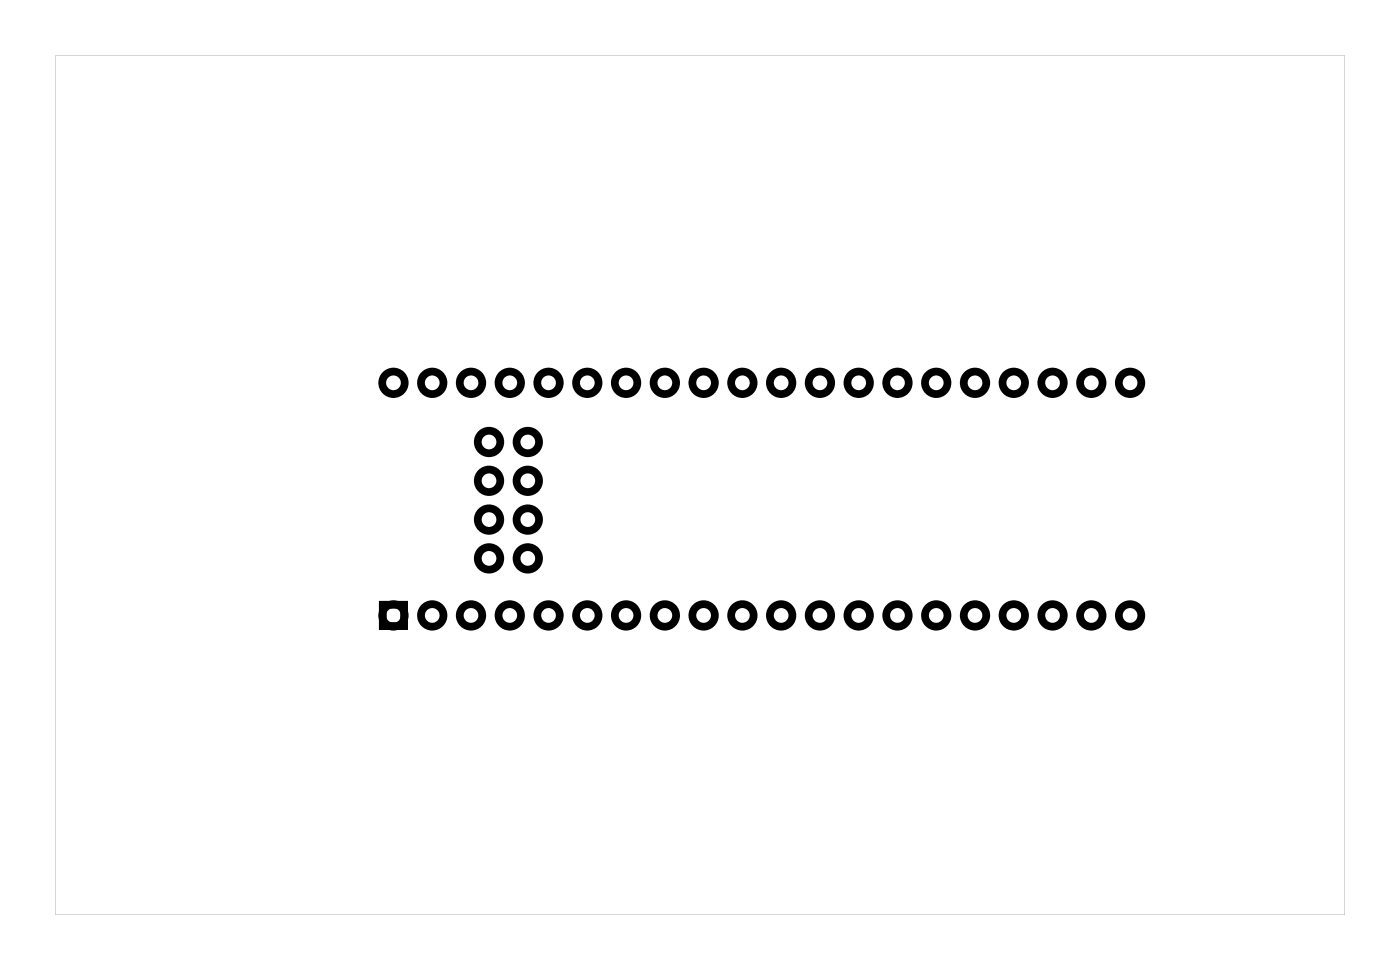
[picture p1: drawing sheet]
<svg xmlns="http://www.w3.org/2000/svg" width="92mm" height="63mm" viewBox="0 0 92 63" stroke-linecap="round" stroke-linejoin="round" font-family="sans-serif">
<path d="M3.6 3.6h84.5v56.3h-84.5zM3.6 3.6v56.3h84.5v-56.3z" fill="#000"/>
<g fill="none" stroke="#000" stroke-width=".51">
<path d="M25.1 39.6h1.4v1.4h-1.4z"/>
<circle cx="25.8" cy="25.1" r=".74"/>
<circle cx="28.3" cy="25.1" r=".74"/>
<circle cx="30.9" cy="25.1" r=".74"/>
<circle cx="32" cy="31.5" r=".74"/>
<circle cx="32" cy="28.9" r=".74"/>
<circle cx="32" cy="36.6" r=".74"/>
<circle cx="32" cy="34" r=".74"/>
<circle cx="33.4" cy="25.1" r=".74"/>
<circle cx="34.6" cy="31.5" r=".74"/>
<circle cx="34.6" cy="28.9" r=".74"/>
<circle cx="34.6" cy="36.6" r=".74"/>
<circle cx="34.6" cy="34" r=".74"/>
<circle cx="35.9" cy="25.1" r=".74"/>
<circle cx="38.5" cy="25.1" r=".74"/>
<circle cx="41" cy="25.1" r=".74"/>
<circle cx="43.6" cy="25.1" r=".74"/>
<circle cx="46.1" cy="25.1" r=".74"/>
<circle cx="48.6" cy="25.1" r=".74"/>
<circle cx="51.2" cy="25.1" r=".74"/>
<circle cx="53.7" cy="25.1" r=".74"/>
<circle cx="56.3" cy="25.1" r=".74"/>
<circle cx="58.8" cy="25.1" r=".74"/>
<circle cx="61.3" cy="25.1" r=".74"/>
<circle cx="63.9" cy="25.1" r=".74"/>
<circle cx="66.4" cy="25.1" r=".74"/>
<circle cx="69" cy="25.1" r=".74"/>
<circle cx="71.5" cy="25.1" r=".74"/>
<circle cx="74" cy="25.1" r=".74"/>
<circle cx="25.8" cy="40.3" r=".74"/>
<circle cx="28.3" cy="40.3" r=".74"/>
<circle cx="30.9" cy="40.3" r=".74"/>
<circle cx="33.4" cy="40.3" r=".74"/>
<circle cx="35.9" cy="40.3" r=".74"/>
<circle cx="38.5" cy="40.3" r=".74"/>
<circle cx="41" cy="40.3" r=".74"/>
<circle cx="43.6" cy="40.3" r=".74"/>
<circle cx="46.1" cy="40.3" r=".74"/>
<circle cx="48.6" cy="40.3" r=".74"/>
<circle cx="51.2" cy="40.3" r=".74"/>
<circle cx="53.7" cy="40.3" r=".74"/>
<circle cx="56.3" cy="40.3" r=".74"/>
<circle cx="58.8" cy="40.3" r=".74"/>
<circle cx="61.3" cy="40.3" r=".74"/>
<circle cx="63.9" cy="40.3" r=".74"/>
<circle cx="66.4" cy="40.3" r=".74"/>
<circle cx="69" cy="40.3" r=".74"/>
<circle cx="71.5" cy="40.3" r=".74"/>
<circle cx="74" cy="40.3" r=".74"/>
</g>
</svg>
